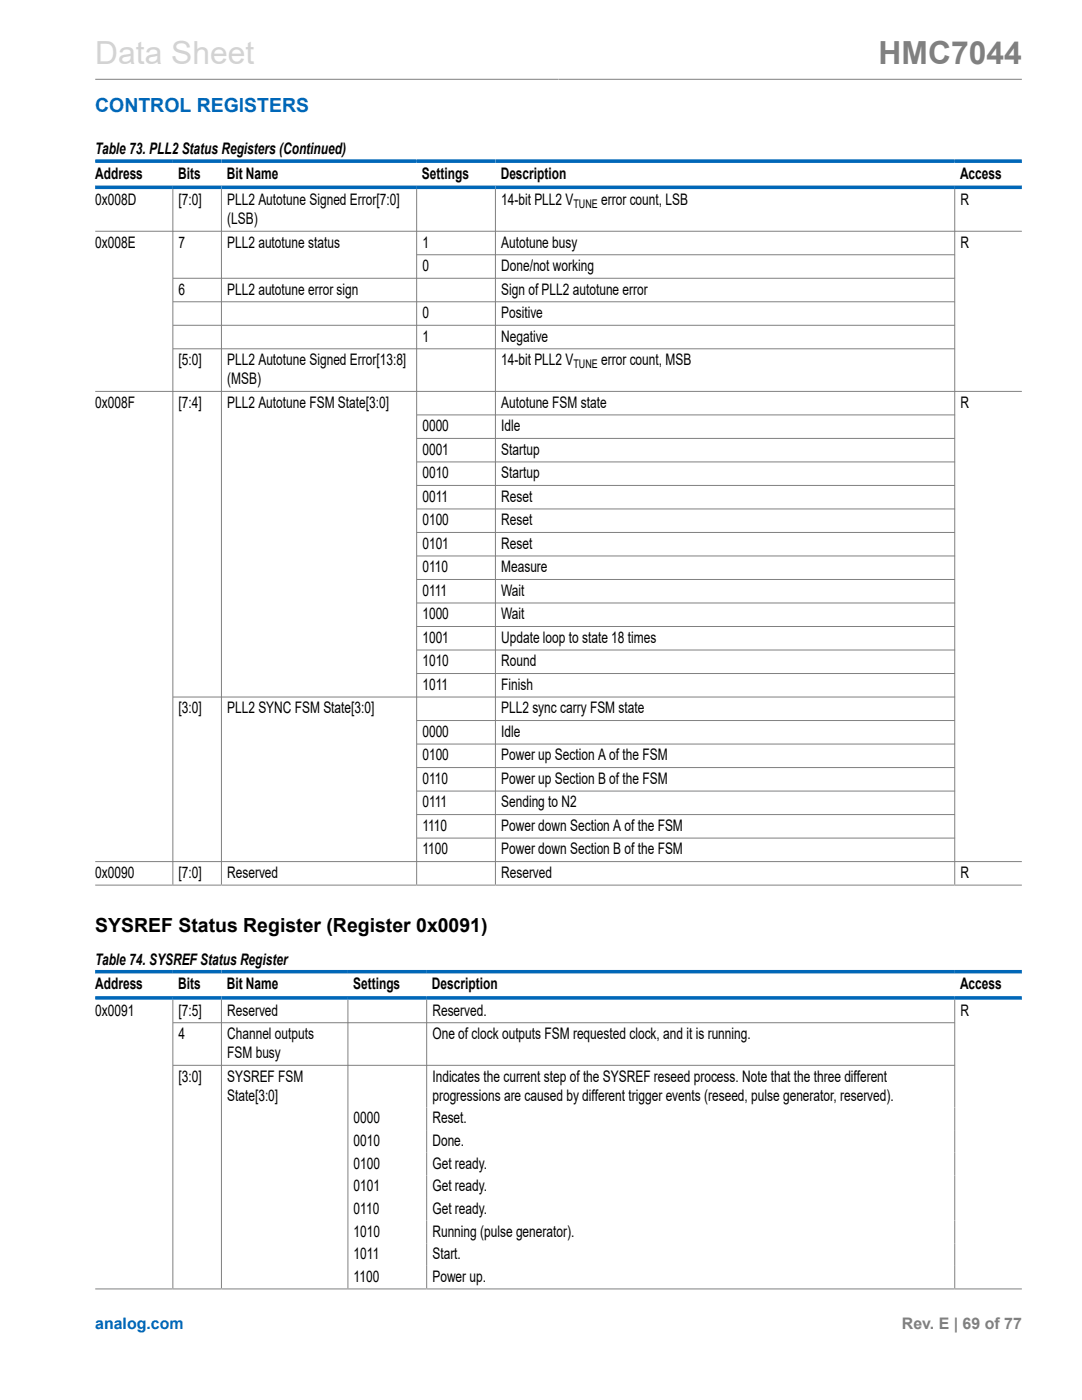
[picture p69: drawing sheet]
<svg xmlns="http://www.w3.org/2000/svg" width="216mm" height="279mm" viewBox="0 0 216 279" stroke-linecap="round" stroke-linejoin="round" font-family="sans-serif">
<defs><g id="words">
<text font-size="6.3" fill="#d3d3d3" x="19" y="12.7">Data Sheet</text>
<text font-size="6.3" fill="#808080" x="175.3" y="12.7">HMC7044</text>
<text font-size="3.9" fill="#0067b8" x="19" y="22.3">CONTROL REGISTERS</text>
<text font-size="3.9" x="19" y="186.1">SYSREF Status Register (Register 0x0091)</text>
<g font-size="3.2">
<text x="19" y="30.8">Table 73. PLL2 Status Registers (Continued)</text>
<text x="19" y="35.7">Address</text>
<text x="35.5" y="35.7">Bits</text>
<text x="45.2" y="35.7">Bit Name</text>
<text x="84.2" y="35.7">Settings</text>
<text x="99.9" y="35.7">Description</text>
<text x="191.6" y="35.7">Access</text>
<text x="19" y="40.9">0x008D</text>
<text x="35.6" y="40.9">[7:0]</text>
<text x="45.3" y="40.9">PLL2 Autotune Signed Error[7:0]</text>
<text x="100" y="40.9">14-bit PLL2 V</text>
<text x="120" y="40.9">error count, LSB</text>
<text x="191.7" y="40.9">R</text>
<text x="45.3" y="44.7">(LSB)</text>
<text x="19" y="49.4">0x008E</text>
<text x="35.6" y="49.4">7</text>
<text x="45.3" y="49.4">PLL2 autotune status</text>
<text x="84.3" y="49.4">1</text>
<text x="100" y="49.4">Autotune busy</text>
<text x="191.7" y="49.4">R</text>
<text x="35.6" y="58.8">6</text>
<text x="45.3" y="58.8">PLL2 autotune error sign</text>
<text x="84.3" y="54.1">0</text>
<text x="100" y="54.1">Done/not working</text>
<text x="100" y="58.8">Sign of PLL2 autotune error</text>
<text x="84.3" y="63.5">0</text>
<text x="100" y="63.5">Positive</text>
<text x="84.3" y="68.2">1</text>
<text x="100" y="68.2">Negative</text>
<text x="35.6" y="72.9">[5:0]</text>
<text x="45.3" y="72.9">PLL2 Autotune Signed Error[13:8]</text>
<text x="45.3" y="76.7">(MSB)</text>
<text x="100" y="72.9">14-bit PLL2 V</text>
<text x="120" y="72.9">error count, MSB</text>
<text x="19" y="81.4">0x008F</text>
<text x="35.6" y="81.4">[7:4]</text>
<text x="45.3" y="81.4">PLL2 Autotune FSM State[3:0]</text>
<text x="100" y="81.4">Autotune FSM state</text>
<text x="191.7" y="81.4">R</text>
<text x="84.3" y="86.1">0000</text>
<text x="100" y="86.1">Idle</text>
<text x="84.3" y="90.8">0001</text>
<text x="84.3" y="95.4">0010</text>
<text x="100" y="90.8">Startup</text>
<text x="100" y="95.4">Startup</text>
<text x="84.3" y="100.1">0011</text>
<text x="100" y="100.1">Reset</text>
<text x="84.3" y="104.8">0100</text>
<text x="100" y="104.8">Reset</text>
<text x="84.3" y="109.5">0101</text>
<text x="100" y="109.5">Reset</text>
<text x="84.3" y="114.2">0110</text>
<text x="84.3" y="118.9">0111</text>
<text x="100" y="114.2">Measure</text>
<text x="100" y="118.9">Wait</text>
<text x="84.3" y="123.6">1000</text>
<text x="100" y="123.6">Wait</text>
<text x="84.3" y="128.3">1001</text>
<text x="100" y="128.3">Update loop to state 18 times</text>
<text x="84.3" y="133">1010</text>
<text x="84.3" y="137.7">1011</text>
<text x="100" y="133">Round</text>
<text x="100" y="137.7">Finish</text>
<text x="35.6" y="142.4">[3:0]</text>
<text x="45.3" y="142.4">PLL2 SYNC FSM State[3:0]</text>
<text x="100" y="142.4">PLL2 sync carry FSM state</text>
<text x="84.3" y="147.1">0000</text>
<text x="100" y="147.1">Idle</text>
<text x="84.3" y="151.8">0100</text>
<text x="100" y="151.8">Power up Section A of the FSM</text>
<text x="84.3" y="156.4">0110</text>
<text x="84.3" y="161.1">0111</text>
<text x="100" y="156.4">Power up Section B of the FSM</text>
<text x="100" y="161.1">Sending to N2</text>
<text x="84.3" y="165.8">1110</text>
<text x="100" y="165.8">Power down Section A of the FSM</text>
<text x="84.3" y="170.5">1100</text>
<text x="100" y="170.5">Power down Section B of the FSM</text>
<text x="19" y="175.2">0x0090</text>
<text x="35.6" y="175.2">[7:0]</text>
<text x="45.3" y="175.2">Reserved</text>
<text x="100" y="175.2">Reserved</text>
<text x="191.7" y="175.2">R</text>
<text x="19" y="192.6">Table 74. SYSREF Status Register</text>
<text x="19" y="197.5">Address</text>
<text x="35.5" y="197.5">Bits</text>
<text x="45.2" y="197.5">Bit Name</text>
<text x="70.5" y="197.5">Settings</text>
<text x="86.2" y="197.5">Description</text>
<text x="191.6" y="197.5">Access</text>
<text x="19" y="202.7">0x0091</text>
<text x="35.6" y="202.7">[7:5]</text>
<text x="45.3" y="202.7">Reserved</text>
<text x="86.3" y="202.7">Reserved.</text>
<text x="191.7" y="202.7">R</text>
<text x="35.6" y="207.4">4</text>
<text x="45.3" y="207.4">Channel outputs</text>
<text x="86.3" y="207.4">One of clock outputs FSM requested clock, and it is running.</text>
<text x="35.6" y="215.9">[3:0]</text>
<text x="45.3" y="211.2">FSM busy</text>
<text x="45.3" y="215.9">SYSREF FSM</text>
<text x="86.3" y="215.9">Indicates the current step of the SYSREF reseed process. Note that the three different</text>
<text x="45.3" y="219.7">State[3:0]</text>
<text x="86.3" y="219.7">progressions are caused by different trigger events (reseed, pulse generator, reserved).</text>
<text x="70.6" y="224.2">0000</text>
<text x="86.3" y="224.2">Reset.</text>
<text x="70.6" y="228.7">0010</text>
<text x="70.6" y="233.2">0100</text>
<text x="86.3" y="228.7">Done.</text>
<text x="86.3" y="233.2">Get ready.</text>
<text x="70.6" y="237.7">0101</text>
<text x="86.3" y="237.7">Get ready.</text>
<text x="70.6" y="242.3">0110</text>
<text x="86.3" y="242.3">Get ready.</text>
<text x="70.6" y="246.8">1010</text>
<text x="70.6" y="251.3">1011</text>
<text x="86.3" y="246.8">Running (pulse generator).</text>
<text x="86.3" y="251.3">Start.</text>
<text x="70.6" y="255.8">1100</text>
<text x="86.3" y="255.8">Power up.</text>
</g>
<text font-size="3.2" fill="#0067b8" x="19" y="265.3">analog.com</text>
<text font-size="3.2" fill="#808080" x="180" y="265.3">Rev. E | 69 of 77</text>
<g font-size="2.4">
<text x="114.4" y="41.5">TUNE</text>
<text x="114.4" y="73.5">TUNE</text>
</g>
</g></defs>
<g fill="none" stroke="#808080" stroke-width=".2">
<path d="M19 15.8h184.9M34.5 37.7v138.9M44.2 37.7v138.9M83.1 37.7v138.9M98.9 37.7v138.9M190.5 37.7v138.9M19 46.2h184.9M83.1 50.8h107.5M190.6 55.5h-156.1M19 78.1h184.9M34.5 60.2h156.1M34.5 64.9h156.1"/>
<path d="M34.5 69.6h156.1M83.1 82.8h107.5M83.1 87.5h107.5M83.1 92.2h107.5M83.1 96.9h107.5M83.1 101.6h107.5M83.1 106.3h107.5M83.1 111h107.5M83.1 115.6h107.5M83.1 120.3h107.5M83.1 125h107.5M83.1 129.7h107.5"/>
<path d="M83.1 134.4h107.5M190.6 139.1h-156.1M83.1 143.8h107.5M83.1 148.5h107.5M83.1 153.2h107.5M83.1 157.9h107.5M19 172h184.9M19 176.6h184.9M83.1 162.6h107.5M83.1 167.3h107.5M34.5 199.5v57.6M44.2 199.5v57.6"/>
<path d="M69.4 199.5v57.6M85.1 199.5v57.6M190.5 199.5v57.6M34.5 204.1h156.1M34.5 212.6h156.1M19 257.2h184.9"/>
</g>
<path d="M19 32.2h184.9M19 37.4h184.9M19 193.9h184.9M19 199.2h184.9" fill="none" stroke="#0067b8" stroke-width=".71"/>
<use href="#words"/>
</svg>
